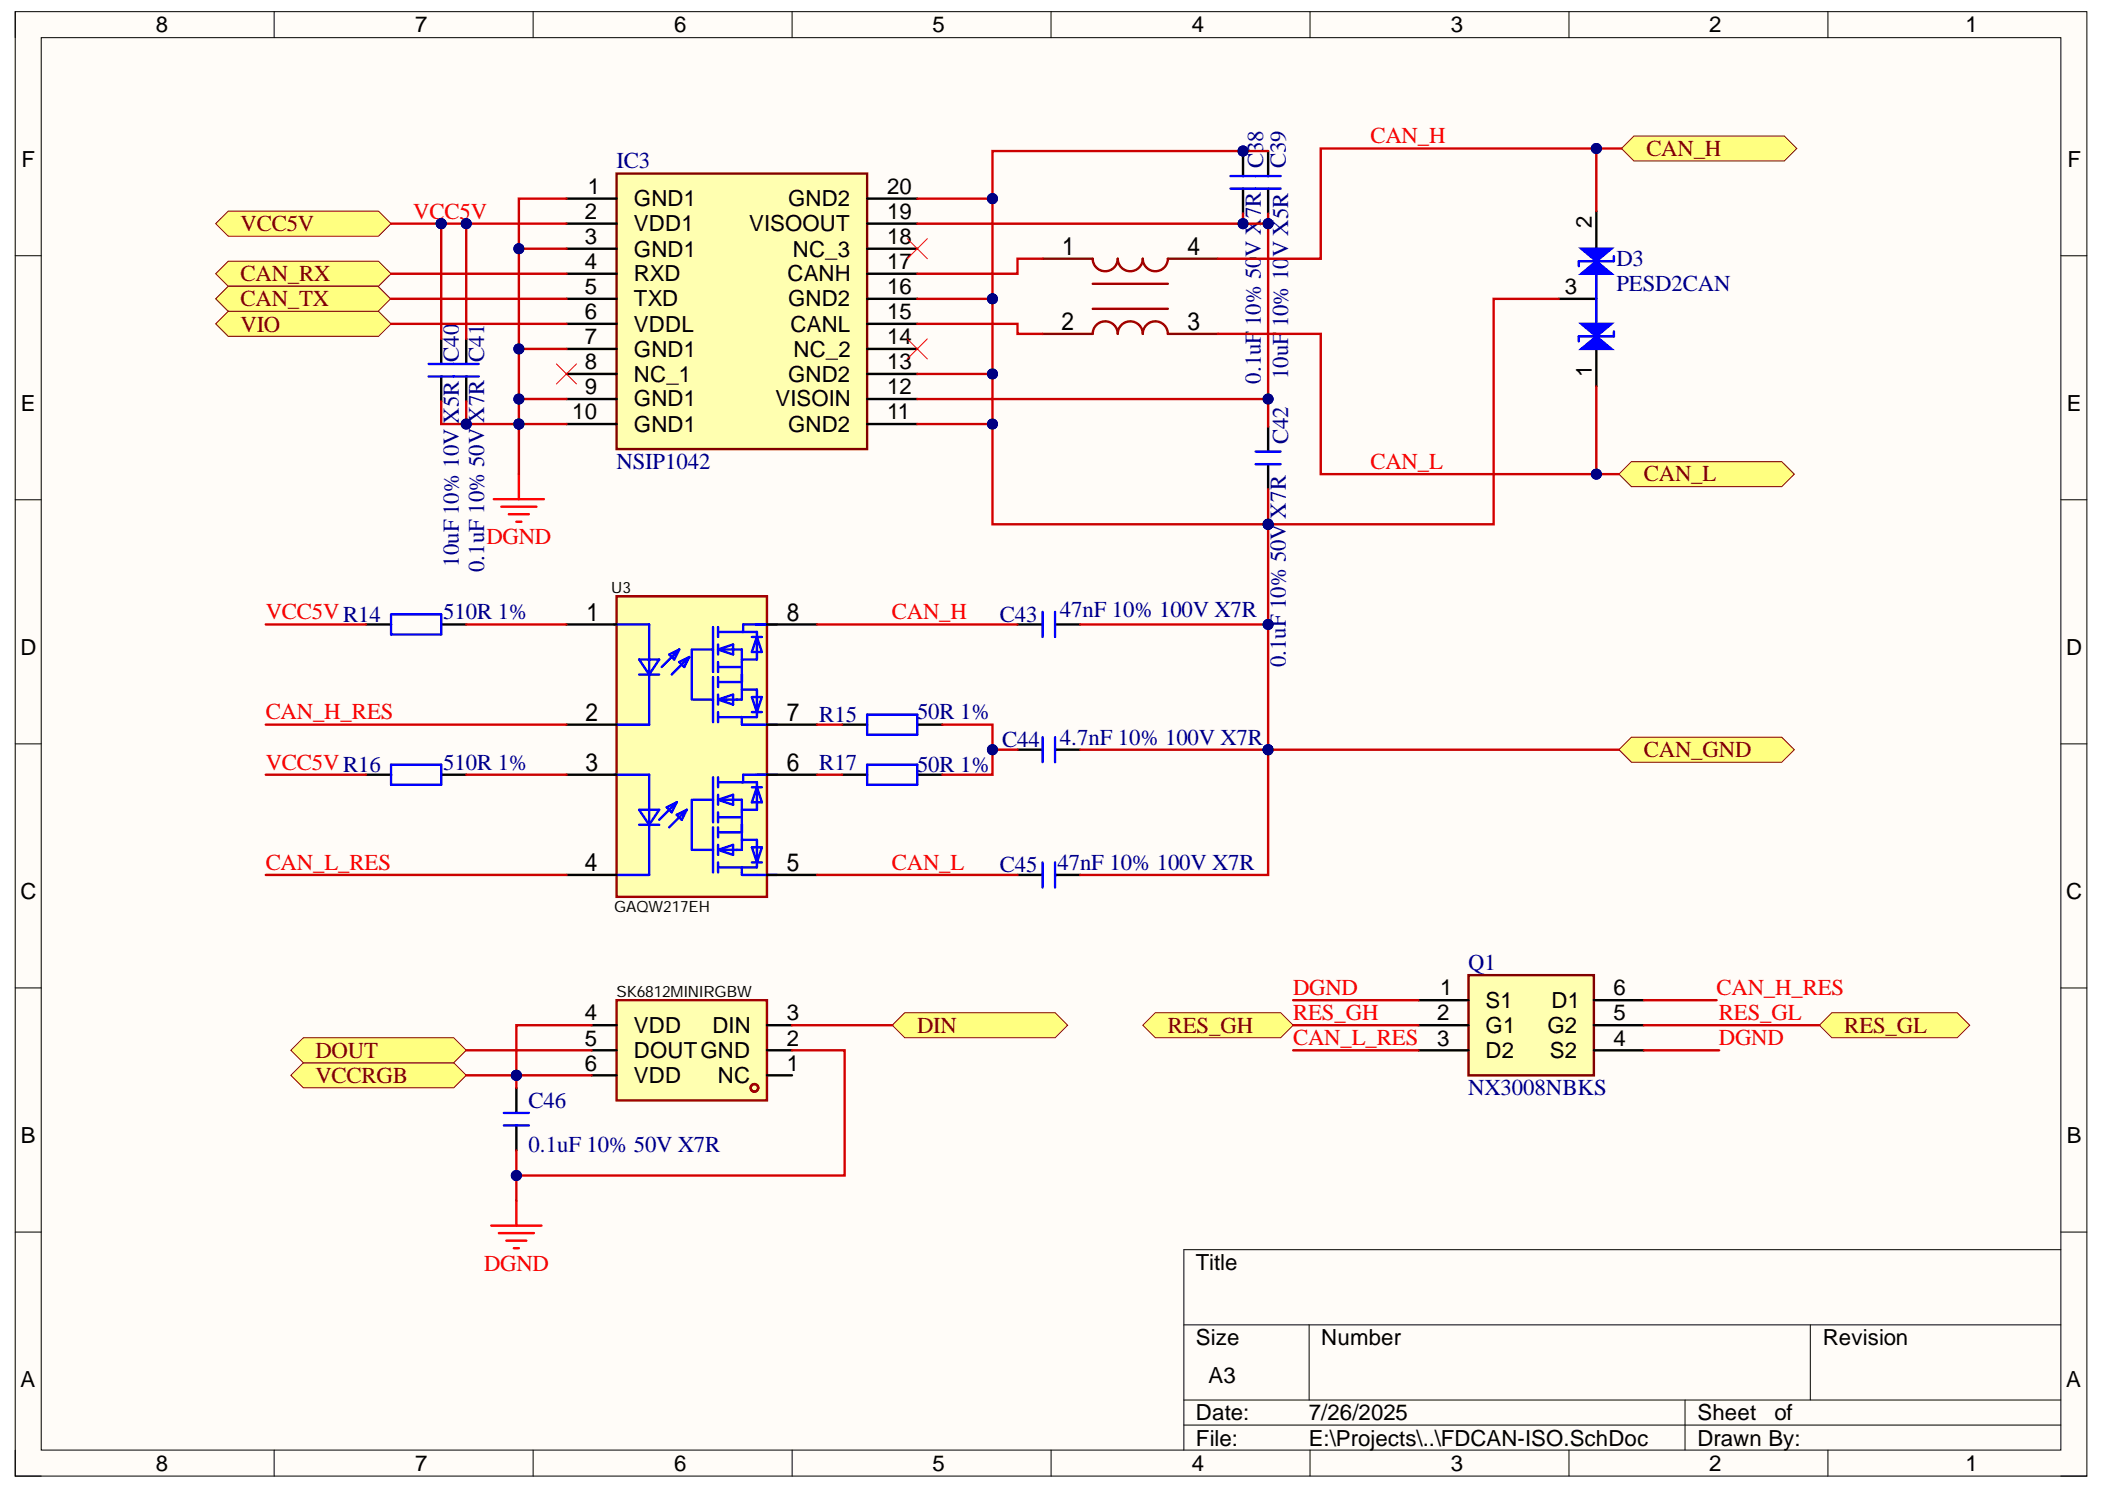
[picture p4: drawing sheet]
<svg xmlns="http://www.w3.org/2000/svg" width="297mm" height="210mm" viewBox="0 0 297 210" stroke-linecap="round" stroke-linejoin="round" font-family="sans-serif">
<defs><g id="words">
<g font-size="3.2" fill="#000080">
<text x="87" y="23.8">IC3</text>
<text x="178.2" y="23.8" transform="rotate(-90 178.2 23.8)">C38</text>
<text x="181.5" y="23.8" transform="rotate(-90 181.5 23.8)">C39</text>
<text x="177.9" y="30.8" transform="rotate(-90 177.9 30.8)">7R</text>
<text x="177.9" y="36.2" transform="rotate(-90 177.9 36.2)">V X</text>
<text x="181.8" y="36.3" transform="rotate(-90 181.8 36.3)">V X5R</text>
<text x="228.1" y="37.5">D3</text>
<text x="228.1" y="41.1">PESD2CAN</text>
<text x="177.9" y="46" transform="rotate(-90 177.9 46)">10% 50</text>
<text x="181.8" y="46.2" transform="rotate(-90 181.8 46.2)">10% 10</text>
<text x="64.7" y="51" transform="rotate(-90 64.7 51)">C40</text>
<text x="68.3" y="51" transform="rotate(-90 68.3 51)">C41</text>
<text x="181.8" y="53.4" transform="rotate(-90 181.8 53.4)">10uF</text>
<text x="64.7" y="59.8" transform="rotate(-90 64.7 59.8)">X5R</text>
<text x="68.3" y="59.7" transform="rotate(-90 68.3 59.7)">X7R</text>
<text x="177.9" y="54.1" transform="rotate(-90 177.9 54.1)">0.1uF</text>
<text x="181.8" y="62.7" transform="rotate(-90 181.8 62.7)">C42</text>
<text x="87" y="66.2">NSIP1042</text>
<text x="181.5" y="73.2" transform="rotate(-90 181.5 73.2)">X7R</text>
<text x="64.7" y="79.9" transform="rotate(-90 64.7 79.9)">10uF 10% 10V</text>
<text x="68.3" y="80.7" transform="rotate(-90 68.3 80.7)">0.1uF 10% 50V</text>
<text x="62.5" y="87.4">510R 1%</text>
<text x="141.1" y="87.7">C43</text>
<text x="149.5" y="87">47nF 10% 100V X7R</text>
<text x="181.5" y="94.1" transform="rotate(-90 181.5 94.1)">0.1uF 10% 50V</text>
<text x="115.6" y="101.9">R15</text>
<text x="129.4" y="101.5">50R 1%</text>
<text x="141.4" y="105.4">C44</text>
<text x="149.5" y="105">4.7nF 10% 100V X7R</text>
<text x="62.5" y="108.6">510R 1%</text>
<text x="115.6" y="108.6">R17</text>
<text x="129.4" y="108.9">50R 1%</text>
<text x="141.1" y="123.1">C45</text>
<text x="149.2" y="122.7">47nF 10% 100V X7R</text>
<text x="207.2" y="136.8">Q1</text>
<text x="207.2" y="154.5">NX3008NBKS</text>
<text x="74.6" y="156.3">C46</text>
<text x="74.6" y="162.5">0.1uF 10% 50V X7R</text>
</g>
<g font-size="3.2" fill="#f00">
<text x="193.4" y="20.2">CAN_H</text>
<text x="58.3" y="30.9">VCC5V</text>
<text x="193.4" y="66.2">CAN_L</text>
<text x="68.6" y="76.8">DGND</text>
<text x="37.5" y="87.4">VCC5VR14</text>
<text x="125.8" y="87.4">CAN_H</text>
<text x="37.5" y="101.5">CAN_H_RES</text>
<text x="37.5" y="108.6">VCC5VR16</text>
<text x="37.5" y="122.7">CAN_L_RES</text>
<text x="125.8" y="122.7">CAN_L</text>
<text x="182.5" y="140.4">DGND</text>
<text x="182.5" y="143.9">RES_GH</text>
<text x="242.2" y="140.4">CAN_H_RES</text>
<text x="242.6" y="143.9">RES_GL</text>
<text x="182.5" y="147.4">CAN_L_RES</text>
<text x="242.6" y="147.4">DGND</text>
<text x="68.3" y="179.3">DGND</text>
</g>
<g font-size="3.2" fill="#800000">
<text x="232.3" y="22">CAN_H</text>
<text x="33.9" y="32.6">VCC5V</text>
<text x="33.9" y="39.7">CAN_RX</text>
<text x="33.9" y="43.2">CAN_TX</text>
<text x="33.9" y="46.8">VIO</text>
<text x="232" y="67.9">CAN_L</text>
<text x="232" y="106.8">CAN_GND</text>
<text x="44.5" y="149.2">DOUT</text>
<text x="129.4" y="145.7">DIN</text>
<text x="164.8" y="145.7">RES_GH</text>
<text x="260.2" y="145.7">RES_GL</text>
<text x="44.5" y="152.7">VCCRGB</text>
</g>
<g font-size="3.1">
<text x="22" y="4.6">8</text>
<text x="58.6" y="4.6">7</text>
<text x="95.1" y="4.6">6</text>
<text x="131.6" y="4.6">5</text>
<text x="168.2" y="4.6">4</text>
<text x="204.7" y="4.6">3</text>
<text x="241.2" y="4.6">2</text>
<text x="277.3" y="4.6">1</text>
<text x="3" y="23.5">F</text>
<text x="291.7" y="23.5">F</text>
<text x="82.9" y="27.3">1</text>
<text x="89.5" y="29.1">GND1</text>
<text x="111.2" y="29.1">GND2</text>
<text x="125.2" y="27.3">20</text>
<text x="82.5" y="30.9">2</text>
<text x="82.5" y="34.4">3</text>
<text x="89.5" y="32.6">VDD1</text>
<text x="105.7" y="32.6">VISOOUT</text>
<text x="125.2" y="30.9">19</text>
<text x="125.2" y="34.4">18</text>
<text x="224.6" y="32.2" transform="rotate(-90 224.6 32.2)">2</text>
<text x="82.5" y="38">4</text>
<text x="82.5" y="41.4">5</text>
<text x="89.5" y="36.2">GND1</text>
<text x="89.5" y="39.7">RXD</text>
<text x="111.1" y="39.7">CANH</text>
<text x="111.9" y="36.2">NC_3</text>
<text x="125.2" y="38">17</text>
<text x="125.2" y="41.4">16</text>
<text x="220.8" y="41.4">3</text>
<text x="82.5" y="45">6</text>
<text x="89.5" y="43.2">TXD</text>
<text x="89.5" y="46.8">VDDL</text>
<text x="111.2" y="43.2">GND2</text>
<text x="111.5" y="46.8">CANL</text>
<text x="125.2" y="45">15</text>
<text x="82.5" y="48.5">7</text>
<text x="82.5" y="52.1">8</text>
<text x="89.5" y="50.3">GND1</text>
<text x="89.5" y="53.9">NC_1</text>
<text x="111.2" y="53.9">GND2</text>
<text x="112" y="50.3">NC_2</text>
<text x="125.2" y="48.5">14</text>
<text x="125.2" y="52.1">13</text>
<text x="224.6" y="53.2" transform="rotate(-90 224.6 53.2)">1</text>
<text x="3" y="57.9">E</text>
<text x="80.7" y="59.1">10</text>
<text x="82.5" y="55.6">9</text>
<text x="89.5" y="57.3">GND1</text>
<text x="109.4" y="57.3">VISOIN</text>
<text x="125.2" y="55.6">12</text>
<text x="125.2" y="59.1">11</text>
<text x="291.6" y="57.9">E</text>
<text x="89.5" y="60.9">GND1</text>
<text x="111.2" y="60.9">GND2</text>
<text x="2.9" y="92.4">D</text>
<text x="291.6" y="92.4">D</text>
<text x="2.9" y="126.8">C</text>
<text x="291.6" y="126.8">C</text>
<text x="82.5" y="143.9">4</text>
<text x="111" y="143.9">3</text>
<text x="202.8" y="143.9">2</text>
<text x="203.2" y="140.4">1</text>
<text x="209.6" y="142.2">S1</text>
<text x="218.9" y="142.2">D1</text>
<text x="227.7" y="140.4">6</text>
<text x="227.7" y="143.9">5</text>
<text x="82.5" y="147.5">5</text>
<text x="89.5" y="145.7">VDD</text>
<text x="89.5" y="149.3">DOUTGND</text>
<text x="100.5" y="145.7">DIN</text>
<text x="111" y="147.5">2</text>
<text x="202.8" y="147.5">3</text>
<text x="209.6" y="145.7">G1</text>
<text x="209.6" y="149.3">D2</text>
<text x="218.4" y="145.7">G2</text>
<text x="218.7" y="149.3">S2</text>
<text x="227.7" y="147.5">4</text>
<text x="82.5" y="151">6</text>
<text x="89.5" y="152.7">VDD</text>
<text x="101.3" y="152.7">NC</text>
<text x="111" y="151">1</text>
<text x="3" y="161.2">B</text>
<text x="291.6" y="161.2">B</text>
<text x="168.8" y="179.1">Title</text>
<text x="168.8" y="189.7">Size</text>
<text x="186.4" y="189.7">Number</text>
<text x="257.2" y="189.7">Revision</text>
<text x="2.9" y="195.6">A</text>
<text x="170.5" y="195">A3</text>
<text x="291.6" y="195.6">A</text>
<text x="168.8" y="200.4">Date:</text>
<text x="168.8" y="203.9">File:</text>
<text x="184.7" y="200.4">7/26/2025</text>
<text x="184.7" y="203.9">E:\Projects\..\FDCAN-ISO.SchDoc</text>
<text x="239.5" y="200.4">Sheet</text>
<text x="239.5" y="203.9">Drawn By:</text>
<text x="250.4" y="200.4">of</text>
<text x="22" y="207.5">8</text>
<text x="58.6" y="207.5">7</text>
<text x="95.1" y="207.5">6</text>
<text x="131.6" y="207.5">5</text>
<text x="168.2" y="207.5">4</text>
<text x="204.7" y="207.5">3</text>
<text x="241.2" y="207.5">2</text>
<text x="277.3" y="207.5">1</text>
</g>
<g font-size="2.2">
<text x="86.2" y="83.6">U3</text>
<text x="86.7" y="128.6">GAQW217EH</text>
<text x="87" y="140.6">SK6812MINIRGBW</text>
</g>
</g></defs>
<path d="M2.1 1.6h292.4v206.6h-292.4z" fill-rule="evenodd" fill="#fffcf8"/>
<path d="M2.1 1.6h292.4v206.6h-292.4z" fill="none" stroke="#000" stroke-width=".14"/>
<path d="M5.8 5.3h285v199.3h-285z" fill-rule="evenodd" fill="#fffcf8"/>
<g fill="none" stroke="#000" stroke-width=".14">
<path d="M2.1 1.6v3.7M5.8 5.3h285v199.3h-285zM38.7 1.6v3.7M75.2 1.6v3.7M111.8 1.6v3.7M148.3 1.6v3.7M184.9 1.6v3.7M221.4 1.6v3.7M257.9 1.6v3.7M2.1 36.1h3.7M290.8 36.1h3.7M2.1 70.5h3.7"/>
<path d="M290.8 70.5h3.7M2.1 104.9h3.7M290.8 104.9h3.7M2.1 139.4h3.7M290.8 139.4h3.7M2.1 173.8h3.7M290.8 173.8h3.7M290.8 176.3h-123.7v28.3M167.1 186.9h123.7M167.1 197.5h123.7M184.7 186.9v10.6M237.8 197.5v7.1"/>
<path d="M255.5 186.9v10.6M2.1 204.6v3.6h3.7M38.7 204.6v3.6M75.2 204.6v3.6M111.8 204.6v3.6M148.3 204.6v3.6M167.1 201h123.7M184.9 204.6v3.6M221.4 204.6v3.6M257.9 204.6v3.6M290.8 208.2h3.7"/>
</g>
<path d="M87 24.5h35.4v38.8h-35.4z" fill-rule="evenodd" fill="#ffffb0"/>
<path d="M87 24.5h35.4v38.8h-35.4z" fill="none" stroke="#800000" stroke-width=".34"/>
<g fill="none" stroke="#000" stroke-width=".34">
<path d="M79.9 28h7.1M79.9 31.5h7.1M79.9 35.1h7.1M79.9 38.6h7.1M122.4 28h7M122.4 31.5h7M122.4 35.1h7M122.4 38.6h7M79.9 42.2h7.1M79.9 45.7h7.1M79.9 49.2h7.1M79.9 52.8h7.1"/>
<path d="M79.9 56.3h7.1M79.9 59.8h7.1M122.4 42.2h7M122.4 45.7h7M122.4 49.2h7M122.4 52.8h7M122.4 56.3h7M122.4 59.8h7"/>
</g>
<path d="M30.4 38.6l1.8-1.8h21.2l1.8 1.8-1.8 1.8h-21.2z" fill-rule="evenodd" fill="#ffff80"/>
<path d="M30.4 38.6l1.8-1.8h21.2l1.8 1.8-1.8 1.8h-21.2z" fill="none" stroke="#800000" stroke-width=".14"/>
<path d="M30.4 42.2l1.8-1.8h21.2l1.7 1.8-1.7 1.7h-21.2z" fill-rule="evenodd" fill="#ffff80"/>
<path d="M30.4 42.2l1.8-1.8h21.2l1.7 1.8-1.7 1.7h-21.2z" fill="none" stroke="#800000" stroke-width=".14"/>
<path d="M178.9 21.3v3.5M178.9 26.6v3.5M178.9 60.2v3.5M178.9 65.5v3.5" fill="none" stroke="#000" stroke-width=".34"/>
<path d="M177.2 24.8h3.5M177.2 26.6h3.5M177.2 65.5h3.5M177.2 63.7h3.5" fill="none" stroke="#00f" stroke-width=".34"/>
<circle cx="175.4" cy="21.3" r=".7" fill="#000080"/>
<circle cx="175.4" cy="21.3" r=".7" fill="none" stroke="#000080" stroke-width=".14"/>
<path d="M175.4 21.3v3.5" fill="none" stroke="#000" stroke-width=".34"/>
<circle cx="175.4" cy="21.3" r=".7" fill="#000080"/>
<circle cx="175.4" cy="21.3" r=".7" fill="none" stroke="#000080" stroke-width=".14"/>
<path d="M175.4 26.6v3.5" fill="none" stroke="#000" stroke-width=".34"/>
<path d="M173.6 26.6h3.6M173.6 24.8h3.6" fill="none" stroke="#00f" stroke-width=".34"/>
<path d="M228.4 105.8l1.8-1.8h21.2l1.8 1.8-1.8 1.7h-21.2z" fill-rule="evenodd" fill="#ffff80"/>
<path d="M228.4 105.8l1.8-1.8h21.2l1.8 1.8-1.8 1.7h-21.2z" fill="none" stroke="#800000" stroke-width=".14"/>
<path d="M30.4 31.5l1.8-1.7h21.2l1.8 1.7-1.8 1.8h-21.2z" fill-rule="evenodd" fill="#ffff80"/>
<path d="M30.4 31.5l1.8-1.7h21.2l1.8 1.7-1.8 1.8h-21.2z" fill="none" stroke="#800000" stroke-width=".14"/>
<path d="M30.4 45.7l1.8-1.8h21.2l1.8 1.8-1.8 1.7h-21.2z" fill-rule="evenodd" fill="#ffff80"/>
<path d="M30.4 45.7l1.8-1.8h21.2l1.8 1.8-1.8 1.7h-21.2z" fill="none" stroke="#800000" stroke-width=".14"/>
<path d="M69.7 70.4h7.1M70.7 71.5h5M71.8 72.5h2.8M72.9 73.6h.7M73.2 66.9v3.5" fill="none" stroke="#f00" stroke-width=".34"/>
<path d="M128 33.7l2.9 2.8M130.9 33.7l-2.9 2.8M78.5 51.3l2.8 2.9M81.3 51.3l-2.8 2.9M128 47.8l2.9 2.8M130.9 47.8l-2.9 2.8" fill="none" stroke="#f00" stroke-width=".14"/>
<path d="M228.8 20.9l1.8-1.7h21.2l1.8 1.7-1.8 1.8h-21.2z" fill-rule="evenodd" fill="#ffff80"/>
<path d="M228.8 20.9l1.8-1.7h21.2l1.8 1.7-1.8 1.8h-21.2z" fill="none" stroke="#800000" stroke-width=".14"/>
<path d="M228.4 66.9l1.8-1.8h21.2l1.8 1.8-1.8 1.8h-21.2z" fill-rule="evenodd" fill="#ffff80"/>
<path d="M228.4 66.9l1.8-1.8h21.2l1.8 1.8-1.8 1.8h-21.2z" fill="none" stroke="#800000" stroke-width=".14"/>
<path d="M225.3 29.8v5.3M220 42.2h5.3" fill="none" stroke="#000" stroke-width=".34"/>
<path d="M223.1 35.1h4.3l-2.1 1.7z" fill="#00f"/>
<path d="M223.1 35.1h4.3l-2.1 1.7z" fill="none" stroke="#00f" stroke-width=".34"/>
<path d="M223.1 38.6l2.2-1.8 2.1 1.8z" fill="#00f"/>
<path d="M223.1 38.6l2.2-1.8 2.1 1.8zM227.7 36.1v.7h-4.9v.8" fill="none" stroke="#00f" stroke-width=".34"/>
<path d="M225.3 49.2v5.3" fill="none" stroke="#000" stroke-width=".34"/>
<path d="M223.1 45.7h4.3l-2.1 1.8z" fill="#00f"/>
<path d="M223.1 45.7h4.3l-2.1 1.8z" fill="none" stroke="#00f" stroke-width=".34"/>
<path d="M223.1 49.2l2.2-1.7 2.1 1.7z" fill="#00f"/>
<path d="M225.3 38.6v7.1M223.1 49.2l2.2-1.7 2.1 1.7zM227.7 46.7v.8h-4.9v.7M122.4 100.8h7v2.8h-7zM122.4 107.9h7v2.8h-7zM147.1 104v3.5M148.9 104v3.5" fill="none" stroke="#00f" stroke-width=".34"/>
<path d="M118.8 102.2h3.6M118.8 109.3h3.6M129.4 102.2h3.6M129.4 109.3h3.6M143.6 105.8h3.5M148.9 105.8h3.5" fill="none" stroke="#000" stroke-width=".34"/>
<path d="M87 84.1h21.2v42.4h-21.2z" fill-rule="evenodd" fill="#ffffb0"/>
<path d="M87 84.1h21.2v42.4h-21.2z" fill="none" stroke="#a00000" stroke-width=".34"/>
<g fill="none" stroke="#00f" stroke-width=".34">
<path d="M86.7 88.1h4.9v14.1h-4.6M90.2 93h2.8l-1.4 2.2zM90.2 95.2h2.8M94.4 92.3l1.4-.7-.7 1.4zM95.8 91.6l-2.4 2.5M95.8 93.4l1.5-.7-.7 1.4zM97.3 92.7l-2.5 2.5M97.6 91.6v7.1M97.8 98.7h2.8M97.8 91.6h2.8M100.6 88.4v6.4M100.6 95.5v6.4"/>
<path d="M101.3 89.1h5.5v3.9h-2.1M101.3 91.6h3.4v7.1h-2.8M101.3 88.4v1.5M101.3 90.9v1.4M101.3 93.4v1.4M101.3 95.5v1.4M101.3 98v1.4M101.3 91.6l2.1-.7v1.4zM101.3 98.7l2.1-.7v1.4zM101.3 96.2h3.4M101.3 94.1h3.4M104.7 97.3h2.1v3.9h-5.5"/>
<path d="M106.1 98.3h1.4l-.7 2.2zM106.1 89.9h1.4M106.8 89.9l.7 2.1h-1.4zM109.6 88.1h-4.7v1M147.1 86.3v3.6M148.9 86.3v3.6M86.7 109.3h4.9v14.1h-4.6M90.2 114.2h2.8l-1.4 2.2zM90.2 116.4h2.8M94.1 113.9l1.4-.7-.7 1.4zM95.5 113.2l-2.5 2.4M95.5 114.9l1.4-.7-.7 1.4z"/>
<path d="M96.9 114.2l-2.5 2.5M97.6 112.8v7.1M97.8 119.9h2.8M97.8 112.8h2.8M100.6 109.6v6.4M100.6 116.7v6.4M101.3 110.3h5.5v3.9h-2.1M101.3 112.8h3.4v7.1h-2.8M101.3 100.5v1.4M101.3 109.6v1.5M101.3 112.1v1.4M101.3 114.6v1.4"/>
<path d="M101.3 116.7v1.4M101.3 119.2v1.4M101.3 117.4h3.4M101.3 119.9l2.1-.7v1.4zM101.3 112.8l2.1-.7v1.4zM101.3 115.3h3.4M104.7 118.5h2.1v3.9h-5.5M104.7 101.2v1h4.9M106.1 119.5h1.4l-.7 2.2zM106.1 111.1h1.4M106.1 100.5h1.4M106.8 111.1l.7 2.1h-1.4z"/>
<path d="M109.6 109.3h-4.7v1M101.3 121.7v1.4M104.7 122.4v1h4.9M106.1 121.7h1.4M147.1 121.7v3.5M148.9 121.7v3.5"/>
</g>
<path d="M79.9 88.1h7.1M108.2 88.1h7.1M143.6 88.1h3.5M148.9 88.1h3.5M79.9 109.3h7.1M79.9 102.2h7.1M108.2 109.3h7.1M108.2 102.2h7.1M79.9 123.4h7.1M108.2 123.4h7.1M143.6 123.4h3.5M148.9 123.4h3.5" fill="none" stroke="#000" stroke-width=".34"/>
<path d="M207.2 137.6h17.7v14.1h-17.7z" fill-rule="evenodd" fill="#ffffb0"/>
<path d="M207.2 137.6h17.7v14.1h-17.7z" fill="none" stroke="#800000" stroke-width=".34"/>
<path d="M51.6 88.1h3.6M62.3 88.1h3.5M51.6 109.3h3.6M62.3 109.3h3.5M200.2 141.1h7M200.2 144.6h7M200.2 148.2h7M224.9 141.1h7.1M224.9 144.6h7.1M224.9 148.2h7.1" fill="none" stroke="#000" stroke-width=".34"/>
<path d="M55.2 86.7h7.1v2.8h-7.1zM55.2 107.9h7.1v2.8h-7.1z" fill="none" stroke="#00f" stroke-width=".34"/>
<path d="M161.3 144.6l1.7-1.7h17.7l1.8 1.7-1.8 1.8h-17.7z" fill-rule="evenodd" fill="#ffff80"/>
<path d="M161.3 144.6l1.7-1.7h17.7l1.8 1.7-1.8 1.8h-17.7z" fill="none" stroke="#800000" stroke-width=".14"/>
<path d="M256.7 144.6l1.8-1.7h17.7l1.7 1.7-1.7 1.8h-17.7z" fill-rule="evenodd" fill="#ffff80"/>
<path d="M256.7 144.6l1.8-1.7h17.7l1.7 1.7-1.7 1.8h-17.7z" fill="none" stroke="#800000" stroke-width=".14"/>
<path d="M62.3 47.8v3.5M62.3 53.1v3.5M65.8 47.8v3.5M65.8 53.1v3.5" fill="none" stroke="#000" stroke-width=".34"/>
<path d="M60.5 51.3h7.1M60.5 53.1h7.1" fill="none" stroke="#00f" stroke-width=".34"/>
<path d="M87 141.1h21.2v14.1h-21.2z" fill-rule="evenodd" fill="#ffffb0"/>
<g fill="none" stroke="#a00000" stroke-width=".34">
<path d="M87 141.1h21.2v14.1h-21.2z"/>
<circle cx="106.5" cy="153.5" r=".53"/>
</g>
<path d="M72.9 153.5v3.5M72.9 158.8v3.5M83.5 151.7h3.5M83.5 148.2h3.5M83.5 144.6h3.5M108.2 151.7h3.6M108.2 148.2h3.6M108.2 144.6h3.6" fill="none" stroke="#000" stroke-width=".34"/>
<path d="M71.1 158.8h3.5M71.1 157h3.5" fill="none" stroke="#00f" stroke-width=".34"/>
<path d="M69.3 172.9h7.1M70.4 173.9h4.9M71.5 175h2.8M72.5 176.1h.7M72.9 169.4v3.5" fill="none" stroke="#f00" stroke-width=".34"/>
<path d="M41 151.7l1.8-1.8h21.2l1.8 1.8-1.8 1.8h-21.2z" fill-rule="evenodd" fill="#ffff80"/>
<path d="M41 151.7l1.8-1.8h21.2l1.8 1.8-1.8 1.8h-21.2z" fill="none" stroke="#800000" stroke-width=".14"/>
<path d="M42.8 146.4h21.2l1.8 1.8-1.8 1.7h-21.2l-1.8-1.7z" fill-rule="evenodd" fill="#ffff80"/>
<path d="M42.8 146.4h21.2l1.8 1.8-1.8 1.7h-21.2l-1.8-1.7z" fill="none" stroke="#800000" stroke-width=".14"/>
<path d="M125.9 144.6l1.8-1.7h21.2l1.8 1.7-1.8 1.8h-21.2z" fill-rule="evenodd" fill="#ffff80"/>
<path d="M125.9 144.6l1.8-1.7h21.2l1.8 1.7-1.8 1.8h-21.2z" fill="none" stroke="#800000" stroke-width=".14"/>
<path d="M147.1 36.5h7.1M164.8 36.5h7.1M147.1 47.1h7.1M164.8 47.1h7.1" fill="none" stroke="#800" stroke-width=".34"/>
<path d="M154.2 36.5a1.77 1.77 0 0 0 1.8 1.8 1.77 1.77 0 0 0 1.7-1.8 1.77 1.77 0 0 0 1.8 1.8 1.77 1.77 0 0 0 1.8-1.8 1.77 1.77 0 0 0 1.7 1.8 1.77 1.77 0 0 0 1.8-1.8M154.2 47.1a1.77 1.77 0 0 1 1.8-1.8 1.77 1.77 0 0 1 1.7 1.8 1.77 1.77 0 0 1 1.8-1.8 1.77 1.77 0 0 1 1.8 1.8 1.77 1.77 0 0 1 1.7-1.8 1.77 1.77 0 0 1 1.8 1.8M154.2 40h10.6M154.2 43.6h10.6" fill="none" stroke="#a00000" stroke-width=".34"/>
<path d="M55.2 38.6h24.7M178.9 31.6v24.7h-49.5" fill="none" stroke="#c00" stroke-width=".34"/>
<circle cx="178.9" cy="31.6" r=".71" fill="#000080"/>
<circle cx="178.9" cy="31.6" r=".71" fill="none" stroke="#000080" stroke-width=".14"/>
<circle cx="178.9" cy="56.3" r=".7" fill="#000080"/>
<circle cx="178.9" cy="56.3" r=".7" fill="none" stroke="#000080" stroke-width=".14"/>
<path d="M178.9 56.3v3.9" fill="none" stroke="#c00" stroke-width=".34"/>
<circle cx="178.9" cy="56.3" r=".7" fill="#000080"/>
<circle cx="178.9" cy="56.3" r=".7" fill="none" stroke="#000080" stroke-width=".14"/>
<path d="M129.4 52.8h10.6" fill="none" stroke="#c00" stroke-width=".34"/>
<circle cx="140" cy="52.7" r=".71" fill="#000080"/>
<circle cx="140" cy="52.7" r=".71" fill="none" stroke="#000080" stroke-width=".14"/>
<path d="M129.4 59.8h10.6" fill="none" stroke="#c00" stroke-width=".34"/>
<circle cx="140" cy="59.8" r=".71" fill="#000080"/>
<circle cx="140" cy="59.8" r=".71" fill="none" stroke="#000080" stroke-width=".14"/>
<path d="M55.2 45.7h24.7M79.9 59.8h-6.7v7.1" fill="none" stroke="#c00" stroke-width=".34"/>
<circle cx="73.2" cy="59.8" r=".71" fill="#000080"/>
<circle cx="73.2" cy="59.8" r=".71" fill="none" stroke="#000080" stroke-width=".14"/>
<path d="M79.9 56.3h-6.7v3.5" fill="none" stroke="#c00" stroke-width=".34"/>
<circle cx="73.2" cy="56.3" r=".71" fill="#000080"/>
<circle cx="73.2" cy="56.3" r=".71" fill="none" stroke="#000080" stroke-width=".14"/>
<circle cx="73.2" cy="59.8" r=".71" fill="#000080"/>
<circle cx="73.2" cy="59.8" r=".71" fill="none" stroke="#000080" stroke-width=".14"/>
<path d="M73.2 49.2h6.7" fill="none" stroke="#c00" stroke-width=".34"/>
<circle cx="73.2" cy="49.2" r=".71" fill="#000080"/>
<circle cx="73.2" cy="49.2" r=".71" fill="none" stroke="#000080" stroke-width=".14"/>
<path d="M79.9 28h-6.7v7.1" fill="none" stroke="#c00" stroke-width=".34"/>
<circle cx="73.2" cy="35.1" r=".71" fill="#000080"/>
<circle cx="73.2" cy="35.1" r=".71" fill="none" stroke="#000080" stroke-width=".14"/>
<path d="M225.3 54.5v12.4" fill="none" stroke="#c00" stroke-width=".34"/>
<circle cx="225.3" cy="66.9" r=".71" fill="#000080"/>
<circle cx="225.3" cy="66.9" r=".71" fill="none" stroke="#000080" stroke-width=".14"/>
<path d="M225.3 20.9v8.9" fill="none" stroke="#c00" stroke-width=".34"/>
<circle cx="225.3" cy="20.9" r=".71" fill="#000080"/>
<circle cx="225.3" cy="20.9" r=".71" fill="none" stroke="#000080" stroke-width=".14"/>
<path d="M178.9 21.3h-38.9v6.7h-10.6M115.3 88.1h28.3M115.3 102.2h3.5M115.3 109.3h3.5M115.3 123.4h28.3" fill="none" stroke="#c00" stroke-width=".34"/>
<circle cx="140" cy="28" r=".71" fill="#000080"/>
<circle cx="140" cy="28" r=".71" fill="none" stroke="#000080" stroke-width=".14"/>
<circle cx="175.4" cy="21.3" r=".7" fill="#000080"/>
<circle cx="175.4" cy="21.3" r=".7" fill="none" stroke="#000080" stroke-width=".14"/>
<path d="M140 28v14.2" fill="none" stroke="#c00" stroke-width=".34"/>
<circle cx="140" cy="42.2" r=".71" fill="#000080"/>
<circle cx="140" cy="42.2" r=".71" fill="none" stroke="#000080" stroke-width=".14"/>
<circle cx="140" cy="28" r=".71" fill="#000080"/>
<circle cx="140" cy="28" r=".71" fill="none" stroke="#000080" stroke-width=".14"/>
<path d="M175.4 30.1v1.5" fill="none" stroke="#c00" stroke-width=".34"/>
<circle cx="175.4" cy="31.6" r=".7" fill="#000080"/>
<circle cx="175.4" cy="31.6" r=".7" fill="none" stroke="#000080" stroke-width=".14"/>
<path d="M178.9 69v5" fill="none" stroke="#c00" stroke-width=".34"/>
<circle cx="178.9" cy="74" r=".71" fill="#000080"/>
<circle cx="178.9" cy="74" r=".71" fill="none" stroke="#000080" stroke-width=".14"/>
<path d="M220 42.2h-9.2v31.8h-31.9" fill="none" stroke="#c00" stroke-width=".34"/>
<circle cx="178.9" cy="74" r=".71" fill="#000080"/>
<circle cx="178.9" cy="74" r=".71" fill="none" stroke="#000080" stroke-width=".14"/>
<path d="M79.9 35.1h-6.7v21.2M55.1 42.2h24.8M37.5 102.2h42.4M37.5 123.4h42.4M182.5 141.1h17.7M182.5 148.2h17.7M182.5 144.6h17.7M232 141.1h10.2M232 148.2h10.6" fill="none" stroke="#c00" stroke-width=".34"/>
<circle cx="73.2" cy="35.1" r=".71" fill="#000080"/>
<circle cx="73.2" cy="35.1" r=".71" fill="none" stroke="#000080" stroke-width=".14"/>
<circle cx="73.2" cy="49.2" r=".71" fill="#000080"/>
<circle cx="73.2" cy="49.2" r=".71" fill="none" stroke="#000080" stroke-width=".14"/>
<circle cx="73.2" cy="56.3" r=".71" fill="#000080"/>
<circle cx="73.2" cy="56.3" r=".71" fill="none" stroke="#000080" stroke-width=".14"/>
<path d="M178.9 30.1v1.5h-49.5" fill="none" stroke="#c00" stroke-width=".34"/>
<circle cx="175.4" cy="31.6" r=".7" fill="#000080"/>
<circle cx="175.4" cy="31.6" r=".7" fill="none" stroke="#000080" stroke-width=".14"/>
<circle cx="178.9" cy="31.6" r=".71" fill="#000080"/>
<circle cx="178.9" cy="31.6" r=".71" fill="none" stroke="#000080" stroke-width=".14"/>
<path d="M171.9 47.1h14.5v19.8h42" fill="none" stroke="#c00" stroke-width=".34"/>
<circle cx="225.3" cy="66.9" r=".71" fill="#000080"/>
<circle cx="225.3" cy="66.9" r=".71" fill="none" stroke="#000080" stroke-width=".14"/>
<path d="M228.8 20.9h-42.4v15.6h-14.5" fill="none" stroke="#c00" stroke-width=".34"/>
<circle cx="225.3" cy="20.9" r=".71" fill="#000080"/>
<circle cx="225.3" cy="20.9" r=".71" fill="none" stroke="#000080" stroke-width=".14"/>
<path d="M129.4 42.2h10.6v31.8h38.9" fill="none" stroke="#c00" stroke-width=".34"/>
<circle cx="140" cy="42.2" r=".71" fill="#000080"/>
<circle cx="140" cy="42.2" r=".71" fill="none" stroke="#000080" stroke-width=".14"/>
<circle cx="140" cy="52.7" r=".71" fill="#000080"/>
<circle cx="140" cy="52.7" r=".71" fill="none" stroke="#000080" stroke-width=".14"/>
<circle cx="140" cy="59.8" r=".71" fill="#000080"/>
<circle cx="140" cy="59.8" r=".71" fill="none" stroke="#000080" stroke-width=".14"/>
<circle cx="178.9" cy="74" r=".71" fill="#000080"/>
<circle cx="178.9" cy="74" r=".71" fill="none" stroke="#000080" stroke-width=".14"/>
<path d="M152.4 88.1h26.5" fill="none" stroke="#c00" stroke-width=".34"/>
<circle cx="178.9" cy="88.1" r=".71" fill="#000080"/>
<circle cx="178.9" cy="88.1" r=".71" fill="none" stroke="#000080" stroke-width=".14"/>
<path d="M133 102.2h7v7.1h-7" fill="none" stroke="#c00" stroke-width=".34"/>
<circle cx="140" cy="105.8" r=".71" fill="#000080"/>
<circle cx="140" cy="105.8" r=".71" fill="none" stroke="#000080" stroke-width=".14"/>
<path d="M140 105.8h3.6" fill="none" stroke="#c00" stroke-width=".34"/>
<circle cx="140" cy="105.8" r=".71" fill="#000080"/>
<circle cx="140" cy="105.8" r=".71" fill="none" stroke="#000080" stroke-width=".14"/>
<path d="M152.4 105.8h26.5" fill="none" stroke="#c00" stroke-width=".34"/>
<circle cx="178.9" cy="105.8" r=".71" fill="#000080"/>
<circle cx="178.9" cy="105.8" r=".71" fill="none" stroke="#000080" stroke-width=".14"/>
<path d="M178.9 74v49.4h-26.5" fill="none" stroke="#c00" stroke-width=".34"/>
<circle cx="178.9" cy="74" r=".71" fill="#000080"/>
<circle cx="178.9" cy="74" r=".71" fill="none" stroke="#000080" stroke-width=".14"/>
<circle cx="178.9" cy="88.1" r=".71" fill="#000080"/>
<circle cx="178.9" cy="88.1" r=".71" fill="none" stroke="#000080" stroke-width=".14"/>
<circle cx="178.9" cy="105.8" r=".71" fill="#000080"/>
<circle cx="178.9" cy="105.8" r=".71" fill="none" stroke="#000080" stroke-width=".14"/>
<path d="M178.9 105.8h49.5" fill="none" stroke="#c00" stroke-width=".34"/>
<circle cx="178.9" cy="105.8" r=".71" fill="#000080"/>
<circle cx="178.9" cy="105.8" r=".71" fill="none" stroke="#000080" stroke-width=".14"/>
<path d="M55.2 31.5h7.1M37.5 88.1h14.1M65.8 88.1h14.1M37.5 109.3h14.1M65.8 109.3h14.1M232 144.6h24.7" fill="none" stroke="#c00" stroke-width=".34"/>
<circle cx="62.3" cy="31.5" r=".71" fill="#000080"/>
<circle cx="62.3" cy="31.5" r=".71" fill="none" stroke="#000080" stroke-width=".14"/>
<path d="M62.3 31.5h17.6" fill="none" stroke="#c00" stroke-width=".34"/>
<circle cx="62.3" cy="31.5" r=".71" fill="#000080"/>
<circle cx="62.3" cy="31.5" r=".71" fill="none" stroke="#000080" stroke-width=".14"/>
<circle cx="65.8" cy="31.6" r=".71" fill="#000080"/>
<circle cx="65.8" cy="31.6" r=".71" fill="none" stroke="#000080" stroke-width=".14"/>
<path d="M62.3 56.6v3.2h10.9" fill="none" stroke="#c00" stroke-width=".34"/>
<circle cx="65.8" cy="59.8" r=".71" fill="#000080"/>
<circle cx="65.8" cy="59.8" r=".71" fill="none" stroke="#000080" stroke-width=".14"/>
<circle cx="73.2" cy="59.8" r=".71" fill="#000080"/>
<circle cx="73.2" cy="59.8" r=".71" fill="none" stroke="#000080" stroke-width=".14"/>
<path d="M65.8 56.6v3.2" fill="none" stroke="#c00" stroke-width=".34"/>
<circle cx="65.8" cy="59.8" r=".71" fill="#000080"/>
<circle cx="65.8" cy="59.8" r=".71" fill="none" stroke="#000080" stroke-width=".14"/>
<path d="M65.8 31.5v16.3" fill="none" stroke="#c00" stroke-width=".34"/>
<circle cx="65.8" cy="31.6" r=".71" fill="#000080"/>
<circle cx="65.8" cy="31.6" r=".71" fill="none" stroke="#000080" stroke-width=".14"/>
<path d="M62.3 31.5v16.3" fill="none" stroke="#c00" stroke-width=".34"/>
<circle cx="62.3" cy="31.5" r=".71" fill="#000080"/>
<circle cx="62.3" cy="31.5" r=".71" fill="none" stroke="#000080" stroke-width=".14"/>
<path d="M83.5 144.6h-10.6v7.1" fill="none" stroke="#c00" stroke-width=".34"/>
<circle cx="72.9" cy="151.7" r=".71" fill="#000080"/>
<circle cx="72.9" cy="151.7" r=".71" fill="none" stroke="#000080" stroke-width=".14"/>
<path d="M72.9 151.7v1.8" fill="none" stroke="#c00" stroke-width=".34"/>
<circle cx="72.9" cy="151.7" r=".71" fill="#000080"/>
<circle cx="72.9" cy="151.7" r=".71" fill="none" stroke="#000080" stroke-width=".14"/>
<path d="M65.8 151.7h17.7" fill="none" stroke="#c00" stroke-width=".34"/>
<circle cx="72.9" cy="151.7" r=".71" fill="#000080"/>
<circle cx="72.9" cy="151.7" r=".71" fill="none" stroke="#000080" stroke-width=".14"/>
<path d="M65.8 148.2h17.7M111.8 148.2h7.4v17.6h-46.3v3.6M111.8 144.6h14.1" fill="none" stroke="#c00" stroke-width=".34"/>
<circle cx="72.9" cy="165.8" r=".71" fill="#000080"/>
<circle cx="72.9" cy="165.8" r=".71" fill="none" stroke="#000080" stroke-width=".14"/>
<path d="M72.9 162.3v3.5" fill="none" stroke="#c00" stroke-width=".34"/>
<circle cx="72.9" cy="165.8" r=".71" fill="#000080"/>
<circle cx="72.9" cy="165.8" r=".71" fill="none" stroke="#000080" stroke-width=".14"/>
<path d="M147.1 36.5h-3.5v2.1h-14.2M129.4 45.7h14.2v1.4h3.5" fill="none" stroke="#c00" stroke-width=".34"/>
<use href="#words"/>
</svg>
